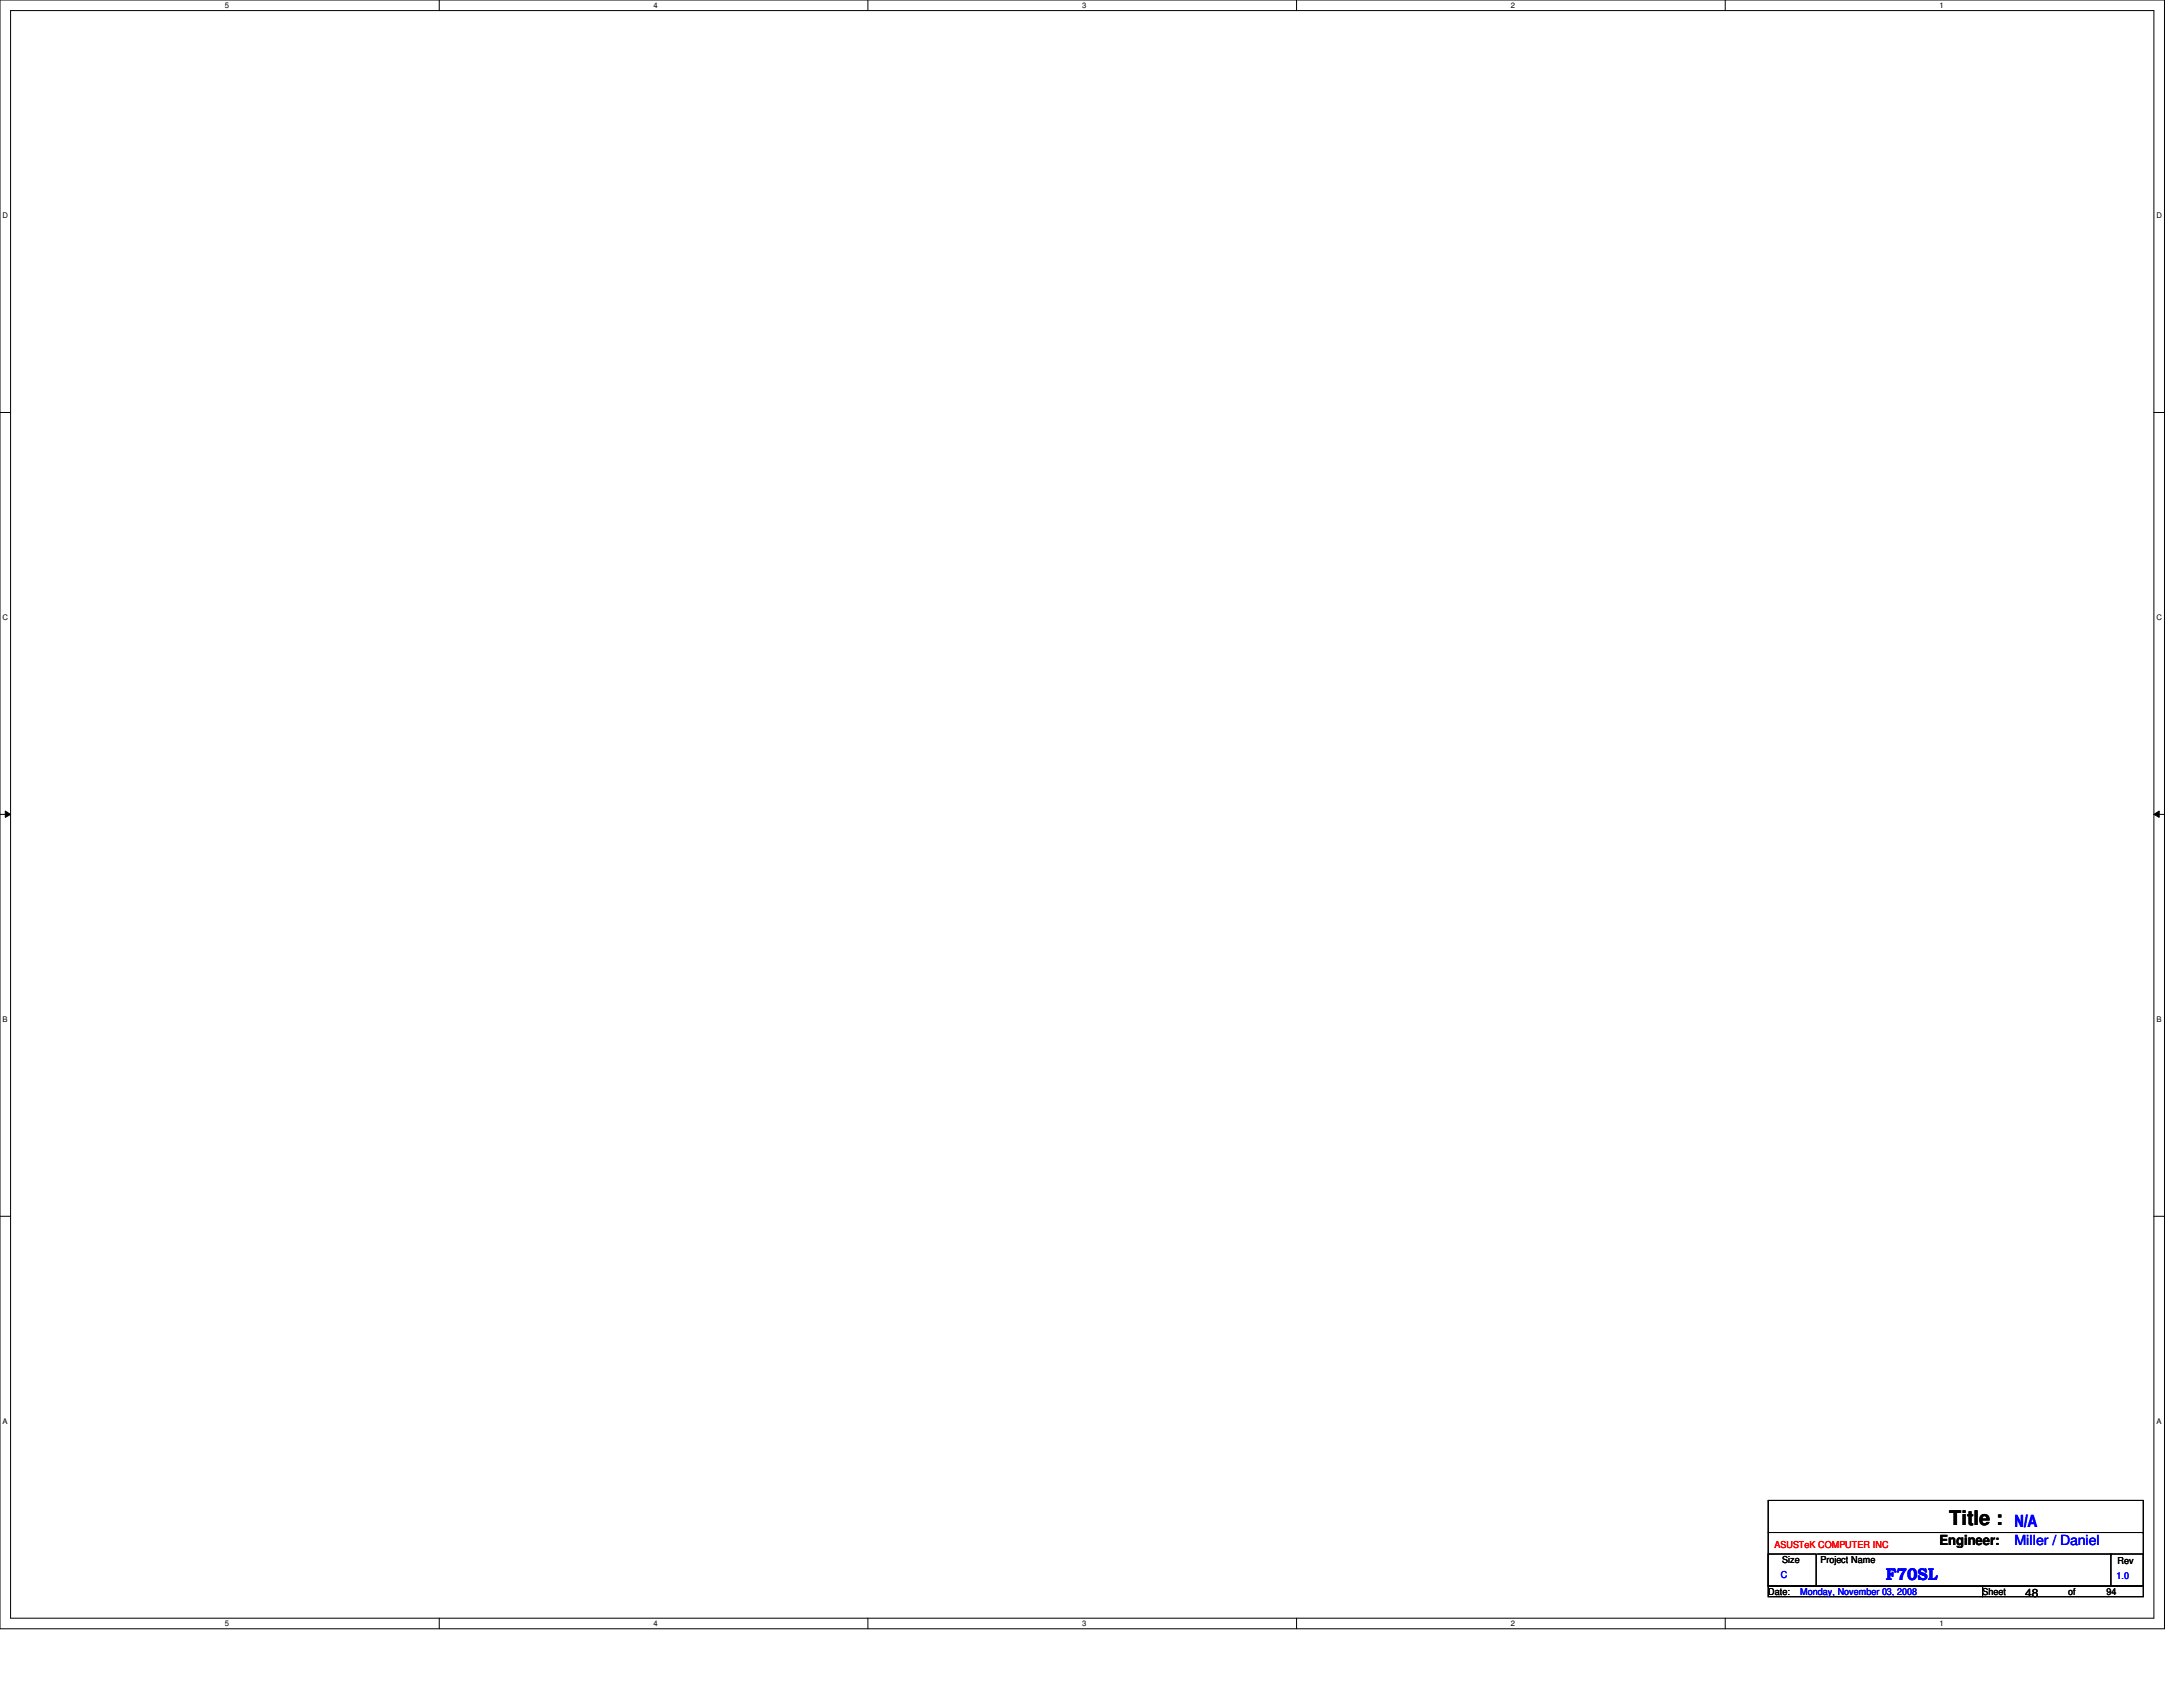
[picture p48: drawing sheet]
<svg xmlns="http://www.w3.org/2000/svg" width="279mm" height="216mm" viewBox="0 0 279 216" stroke-linecap="round" stroke-linejoin="round" font-family="sans-serif">
<defs><g id="words">
<text font-size="2.6" x="249.5" y="195.1">Title :</text>
<g font-size="2.2" fill="#00f">
<text x="257.9" y="195.4">N/A</text>
<text x="241.4" y="202.3">F70SL</text>
</g>
<text font-size="1.8" x="248.2" y="197.8">Engineer:</text>
<text font-size="1.8" fill="#00f" x="257.9" y="197.7">Miller / Daniel</text>
<text font-size="1.5" x="259.2" y="204.3">48</text>
<text font-size="1.2" fill="#f00" x="227.1" y="198.1">ASUSTeK COMPUTER INC</text>
<g font-size="1.2" fill="#00f">
<text x="227.9" y="201.9">C</text>
<text x="270.9" y="202.1">1.0</text>
<text x="230.4" y="204.1">Monday, November 03, 2008</text>
</g>
<g font-size="1.2">
<text x="228.1" y="200">Size</text>
<text x="233" y="200">Project Name</text>
<text x="271" y="200.2">Rev</text>
<text x="226.3" y="204.1">Date:</text>
<text x="253.7" y="204.1">Sheet</text>
<text x="264.7" y="204.1">of</text>
<text x="269.6" y="204.1">94</text>
</g>
<g font-size="1">
<text x="28.8" y="1">5</text>
<text x="83.7" y="1">4</text>
<text x="138.5" y="1">3</text>
<text x="193.4" y="1">2</text>
<text x="248.2" y="1">1</text>
<text x=".3" y="27.9">D</text>
<text x="276" y="27.9">D</text>
<text x=".3" y="79.4">C</text>
<text x="276" y="79.4">C</text>
<text x=".3" y="130.8">B</text>
<text x="276" y="130.8">B</text>
<text x=".3" y="182.2">A</text>
<text x="276" y="182.2">A</text>
<text x="28.8" y="208.1">5</text>
<text x="83.7" y="208.1">4</text>
<text x="138.5" y="208.1">3</text>
<text x="193.4" y="208.1">2</text>
<text x="248.2" y="208.1">1</text>
</g>
</g></defs>
<path d="M0 0h277v208.4h-277zM1.4 1.4h274.3v205.7h-274.3z" fill="none" stroke="#000" stroke-width=".13"/>
<g fill="#fff">
<path d="M28.8 .1h.5v1.1h-.5z"/>
<path d="M28.8 207.2h.5v1.1h-.5z"/>
</g>
<path d="M56.2 0v1.4M56.2 207.1v1.3" fill="none" stroke="#000" stroke-width=".13"/>
<g fill="#fff">
<path d="M83.7 .1h.5v1.1h-.5z"/>
<path d="M83.7 207.2h.5v1.1h-.5z"/>
</g>
<path d="M111.1 0v1.4M111.1 207.1v1.3" fill="none" stroke="#000" stroke-width=".13"/>
<g fill="#fff">
<path d="M138.5 .1h.6v1.1h-.6z"/>
<path d="M138.5 207.2h.6v1.1h-.6z"/>
</g>
<path d="M165.9 0v1.4M165.9 207.1v1.3" fill="none" stroke="#000" stroke-width=".13"/>
<g fill="#fff">
<path d="M193.4 .1h.5v1.1h-.5z"/>
<path d="M193.4 207.2h.5v1.1h-.5z"/>
</g>
<path d="M220.8 0v1.4M220.8 207.1v1.3" fill="none" stroke="#000" stroke-width=".13"/>
<g fill="#fff">
<path d="M248.2 .1h.6v1.1h-.6z"/>
<path d="M248.2 207.2h.6v1.1h-.6z"/>
<path d="M.3 27.1h.8v1.1h-.8z"/>
<path d="M276 27.1h.7v1.1h-.7z"/>
<path d="M.3 78.5h.8v1.1h-.8z"/>
<path d="M276 78.5h.7v1.1h-.7z"/>
</g>
<path d="M0 52.8h1.4M275.7 52.8h1.3" fill="none" stroke="#000" stroke-width=".13"/>
<g fill="#fff">
<path d="M.3 129.9h.7v1.1h-.7z"/>
<path d="M276 129.9h.6v1.1h-.6z"/>
</g>
<path d="M0 104.2h1.4M.7 103.8l.7 .4-.7 .4zM275.7 104.2l.7-.4v.8zM275.7 104.2h1.3" fill="none" stroke="#000" stroke-width=".13"/>
<path d="M.7 103.8l.7 .4-.7 .4zM275.7 104.2l.7-.4v.8z" fill="#000"/>
<g fill="#fff">
<path d="M.3 181.4h.7v1.1h-.7z"/>
<path d="M276 181.4h.6v1.1h-.6z"/>
</g>
<path d="M0 155.7h1.4M275.7 155.7h1.3M226.3 192h48v11h-48zM226.3 198.9h6.2v4.1h-6.2zM226.3 196.1h48M232.6 198.9h37.6M270.2 198.9h4.1v4.1h-4.1zM270.2 198.9h.1M274.3 196.1h.1M226.3 203h27.4v1.3h-27.4zM253.7 203h20.6v1.3h-20.6z" fill="none" stroke="#000" stroke-width=".13"/>
<use href="#words"/>
</svg>
